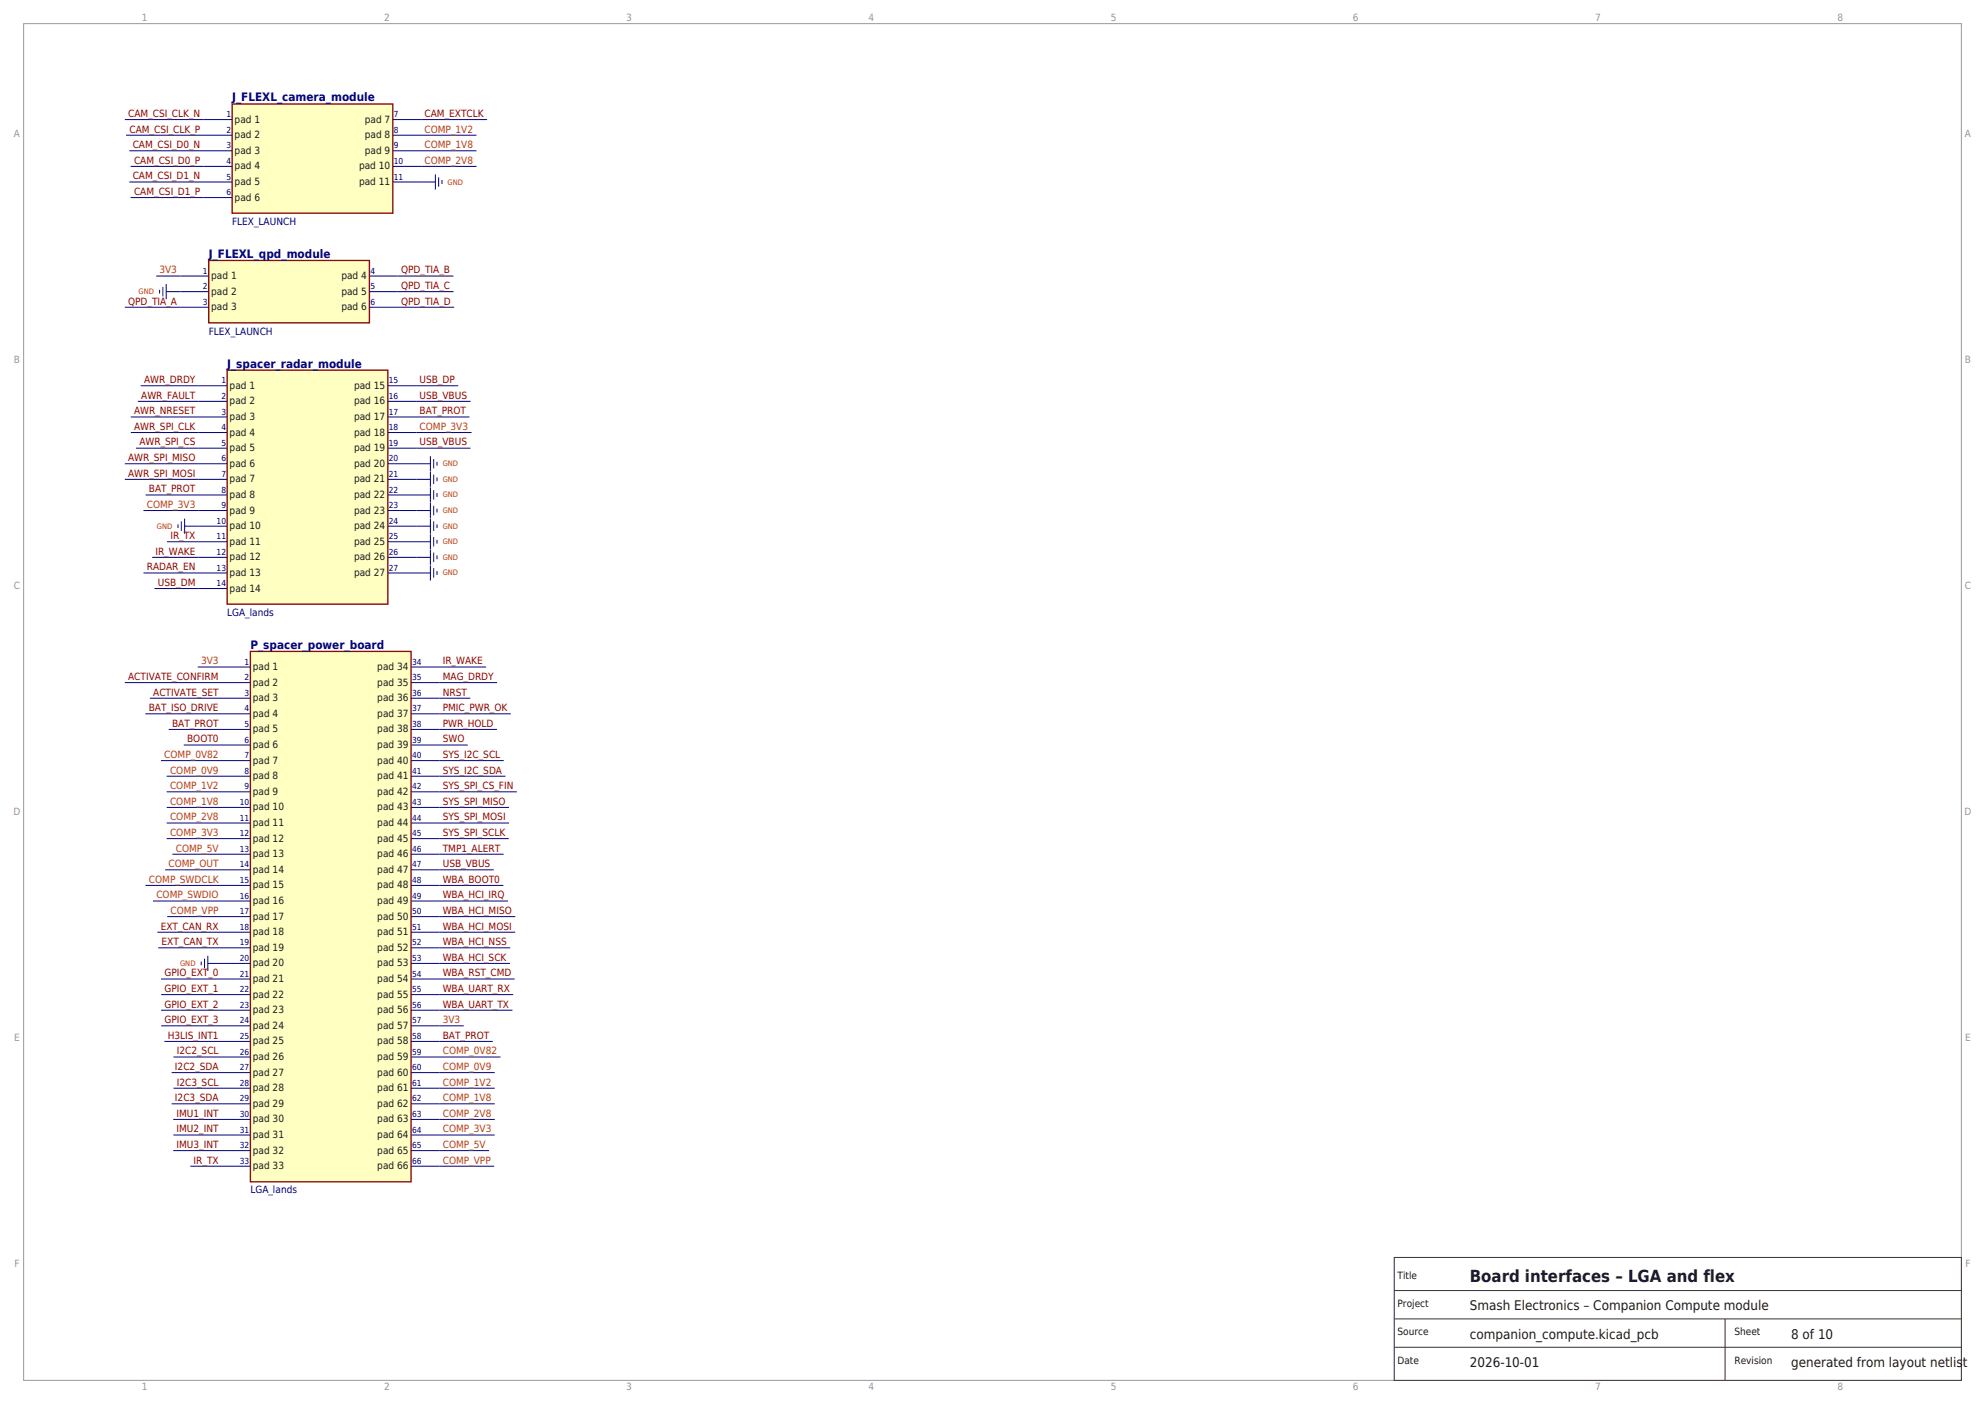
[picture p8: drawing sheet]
<svg xmlns="http://www.w3.org/2000/svg" width="420mm" height="297mm" viewBox="0 0 420 297" stroke-linecap="round" stroke-linejoin="round" font-family="sans-serif">
<defs><g id="words">
<text font-size="3.5" fill="#1a1a1a" x="311" y="271.2">Board interfaces – LGA and flex</text>
<g font-size="2.8" fill="#1a1a1a">
<text x="311" y="277.2">Smash Electronics – Companion Compute module</text>
<text x="311" y="283.2">companion_compute.kicad_pcb</text>
<text x="379" y="283.2">8 of 10</text>
<text x="311" y="289.2">2026-10-01</text>
<text x="379" y="289.2">generated from layout netlist</text>
</g>
<g font-size="2.5" fill="#000080">
<text x="49.1" y="21.5">J_FLEXL_camera_module</text>
<text x="44.2" y="54.6">J_FLEXL_qpd_module</text>
<text x="48.1" y="77.8">J_spacer_radar_module</text>
<text x="53" y="137.3">P_spacer_power_board</text>
</g>
<g font-size="2.1" fill="#999">
<text x="30" y="4.5">1</text>
<text x="81.3" y="4.5">2</text>
<text x="132.5" y="4.5">3</text>
<text x="183.8" y="4.5">4</text>
<text x="235" y="4.5">5</text>
<text x="286.3" y="4.5">6</text>
<text x="337.5" y="4.5">7</text>
<text x="388.8" y="4.5">8</text>
<text x="2.9" y="28.9">A</text>
<text x="415.8" y="28.9">A</text>
<text x="2.9" y="76.8">B</text>
<text x="415.8" y="76.8">B</text>
<text x="2.9" y="124.6">C</text>
<text x="415.7" y="124.6">C</text>
<text x="2.9" y="172.4">D</text>
<text x="415.7" y="172.4">D</text>
<text x="3" y="220.2">E</text>
<text x="415.8" y="220.2">E</text>
<text x="3" y="268.1">F</text>
<text x="415.9" y="268.1">F</text>
<text x="30" y="294.1">1</text>
<text x="81.3" y="294.1">2</text>
<text x="132.5" y="294.1">3</text>
<text x="183.8" y="294.1">4</text>
<text x="235" y="294.1">5</text>
<text x="286.3" y="294.1">6</text>
<text x="337.5" y="294.1">7</text>
<text x="388.8" y="294.1">8</text>
</g>
<g font-size="2.1" fill="#8c0000">
<text x="27.1" y="24.7">CAM_CSI_CLK_N</text>
<text x="27.4" y="28">CAM_CSI_CLK_P</text>
<text x="89.8" y="24.7">CAM_EXTCLK</text>
<text x="28.1" y="31.3">CAM_CSI_D0_N</text>
<text x="28.4" y="34.6">CAM_CSI_D0_P</text>
<text x="28.1" y="37.9">CAM_CSI_D1_N</text>
<text x="28.4" y="41.2">CAM_CSI_D1_P</text>
<text x="84.9" y="57.8">QPD_TIA_B</text>
<text x="27.1" y="64.4">QPD_TIA_A</text>
<text x="84.9" y="61.1">QPD_TIA_C</text>
<text x="84.9" y="64.4">QPD_TIA_D</text>
<text x="30.5" y="81">AWR_DRDY</text>
<text x="88.8" y="81">USB_DP</text>
<text x="28.4" y="87.6">AWR_NRESET</text>
<text x="29.9" y="84.3">AWR_FAULT</text>
<text x="88.8" y="84.3">USB_VBUS</text>
<text x="88.8" y="87.6">BAT_PROT</text>
<text x="28.4" y="90.9">AWR_SPI_CLK</text>
<text x="29.5" y="94.2">AWR_SPI_CS</text>
<text x="88.8" y="94.2">USB_VBUS</text>
<text x="27.1" y="97.5">AWR_SPI_MISO</text>
<text x="27.1" y="100.8">AWR_SPI_MOSI</text>
<text x="31.5" y="104.1">BAT_PROT</text>
<text x="32.9" y="117.3">IR_WAKE</text>
<text x="36.1" y="114">IR_TX</text>
<text x="31.1" y="120.6">RADAR_EN</text>
<text x="33.4" y="123.9">USB_DM</text>
<text x="27.1" y="143.8">ACTIVATE_CONFIRM</text>
<text x="93.7" y="140.5">IR_WAKE</text>
<text x="93.7" y="143.8">MAG_DRDY</text>
<text x="32.4" y="147.1">ACTIVATE_SET</text>
<text x="93.7" y="147.1">NRST</text>
<text x="31.5" y="150.4">BAT_ISO_DRIVE</text>
<text x="36.4" y="153.7">BAT_PROT</text>
<text x="93.7" y="150.4">PMIC_PWR_OK</text>
<text x="93.7" y="153.7">PWR_HOLD</text>
<text x="39.6" y="157">BOOT0</text>
<text x="93.7" y="157">SWO</text>
<text x="93.7" y="160.3">SYS_I2C_SCL</text>
<text x="93.7" y="163.6">SYS_I2C_SDA</text>
<text x="93.7" y="166.9">SYS_SPI_CS_FIN</text>
<text x="93.7" y="170.2">SYS_SPI_MISO</text>
<text x="93.7" y="173.5">SYS_SPI_MOSI</text>
<text x="93.7" y="176.8">SYS_SPI_SCLK</text>
<text x="93.7" y="180.1">TMP1_ALERT</text>
<text x="93.7" y="183.4">USB_VBUS</text>
<text x="93.7" y="186.7">WBA_BOOT0</text>
<text x="93.7" y="190">WBA_HCI_IRQ</text>
<text x="34" y="196.6">EXT_CAN_RX</text>
<text x="93.7" y="193.3">WBA_HCI_MISO</text>
<text x="93.7" y="196.6">WBA_HCI_MOSI</text>
<text x="34.2" y="199.9">EXT_CAN_TX</text>
<text x="93.7" y="199.9">WBA_HCI_NSS</text>
<text x="93.7" y="203.2">WBA_HCI_SCK</text>
<text x="34.8" y="206.5">GPIO_EXT_0</text>
<text x="34.8" y="209.8">GPIO_EXT_1</text>
<text x="93.7" y="206.5">WBA_RST_CMD</text>
<text x="93.7" y="209.8">WBA_UART_RX</text>
<text x="34.8" y="213.1">GPIO_EXT_2</text>
<text x="93.7" y="213.1">WBA_UART_TX</text>
<text x="34.8" y="216.4">GPIO_EXT_3</text>
<text x="35.5" y="219.7">H3LIS_INT1</text>
<text x="93.7" y="219.7">BAT_PROT</text>
<text x="37" y="226.3">I2C2_SDA</text>
<text x="37.4" y="223">I2C2_SCL</text>
<text x="37" y="232.9">I2C3_SDA</text>
<text x="37.4" y="229.6">I2C3_SCL</text>
<text x="37.4" y="236.2">IMU1_INT</text>
<text x="37.4" y="239.5">IMU2_INT</text>
<text x="37.4" y="242.8">IMU3_INT</text>
<text x="41" y="246.1">IR_TX</text>
</g>
<g font-size="2.1" fill="#1a1a1a">
<text x="49.6" y="25.9">pad 1</text>
<text x="49.6" y="29.2">pad 2</text>
<text x="77.2" y="25.9">pad 7</text>
<text x="77.2" y="29.2">pad 8</text>
<text x="49.6" y="32.5">pad 3</text>
<text x="49.6" y="35.8">pad 4</text>
<text x="76" y="35.8">pad 10</text>
<text x="77.2" y="32.5">pad 9</text>
<text x="49.6" y="39.1">pad 5</text>
<text x="76" y="39.1">pad 11</text>
<text x="49.6" y="42.4">pad 6</text>
<text x="44.7" y="59">pad 1</text>
<text x="72.2" y="59">pad 4</text>
<text x="44.7" y="62.3">pad 2</text>
<text x="44.7" y="65.6">pad 3</text>
<text x="72.2" y="62.3">pad 5</text>
<text x="72.2" y="65.6">pad 6</text>
<text x="48.6" y="82.2">pad 1</text>
<text x="74.9" y="82.2">pad 15</text>
<text x="48.6" y="85.5">pad 2</text>
<text x="48.6" y="88.8">pad 3</text>
<text x="74.9" y="85.5">pad 16</text>
<text x="74.9" y="88.8">pad 17</text>
<text x="48.6" y="92.1">pad 4</text>
<text x="48.6" y="95.4">pad 5</text>
<text x="74.9" y="92.1">pad 18</text>
<text x="74.9" y="95.4">pad 19</text>
<text x="48.6" y="98.7">pad 6</text>
<text x="74.9" y="98.7">pad 20</text>
<text x="48.6" y="102">pad 7</text>
<text x="48.6" y="105.3">pad 8</text>
<text x="74.9" y="102">pad 21</text>
<text x="74.9" y="105.3">pad 22</text>
<text x="48.6" y="108.6">pad 9</text>
<text x="48.6" y="111.9">pad 10</text>
<text x="74.9" y="108.6">pad 23</text>
<text x="74.9" y="111.9">pad 24</text>
<text x="48.6" y="115.2">pad 11</text>
<text x="48.6" y="118.5">pad 12</text>
<text x="74.9" y="115.2">pad 25</text>
<text x="74.9" y="118.5">pad 26</text>
<text x="48.6" y="121.8">pad 13</text>
<text x="48.6" y="125.1">pad 14</text>
<text x="74.9" y="121.8">pad 27</text>
<text x="53.5" y="141.7">pad 1</text>
<text x="79.8" y="141.7">pad 34</text>
<text x="53.5" y="145">pad 2</text>
<text x="53.5" y="148.3">pad 3</text>
<text x="79.8" y="145">pad 35</text>
<text x="79.8" y="148.3">pad 36</text>
<text x="53.5" y="151.6">pad 4</text>
<text x="53.5" y="154.9">pad 5</text>
<text x="79.8" y="151.6">pad 37</text>
<text x="79.8" y="154.9">pad 38</text>
<text x="53.5" y="158.2">pad 6</text>
<text x="53.5" y="161.5">pad 7</text>
<text x="79.8" y="158.2">pad 39</text>
<text x="79.8" y="161.5">pad 40</text>
<text x="53.5" y="164.8">pad 8</text>
<text x="79.8" y="164.8">pad 41</text>
<text x="53.5" y="168.1">pad 9</text>
<text x="53.5" y="171.4">pad 10</text>
<text x="79.8" y="168.1">pad 42</text>
<text x="79.8" y="171.4">pad 43</text>
<text x="53.5" y="174.7">pad 11</text>
<text x="53.5" y="178">pad 12</text>
<text x="79.8" y="174.7">pad 44</text>
<text x="79.8" y="178">pad 45</text>
<text x="53.5" y="181.3">pad 13</text>
<text x="53.5" y="184.6">pad 14</text>
<text x="79.8" y="181.3">pad 46</text>
<text x="79.8" y="184.6">pad 47</text>
<text x="53.5" y="187.9">pad 15</text>
<text x="53.5" y="191.2">pad 16</text>
<text x="79.8" y="187.9">pad 48</text>
<text x="79.8" y="191.2">pad 49</text>
<text x="53.5" y="194.5">pad 17</text>
<text x="53.5" y="197.8">pad 18</text>
<text x="79.8" y="194.5">pad 50</text>
<text x="79.8" y="197.8">pad 51</text>
<text x="53.5" y="201.1">pad 19</text>
<text x="79.8" y="201.1">pad 52</text>
<text x="53.5" y="204.4">pad 20</text>
<text x="53.5" y="207.7">pad 21</text>
<text x="79.8" y="204.4">pad 53</text>
<text x="79.8" y="207.7">pad 54</text>
<text x="53.5" y="211">pad 22</text>
<text x="53.5" y="214.3">pad 23</text>
<text x="79.8" y="211">pad 55</text>
<text x="79.8" y="214.3">pad 56</text>
<text x="53.5" y="217.6">pad 24</text>
<text x="53.5" y="220.9">pad 25</text>
<text x="79.8" y="217.6">pad 57</text>
<text x="79.8" y="220.9">pad 58</text>
<text x="53.5" y="224.2">pad 26</text>
<text x="53.5" y="227.5">pad 27</text>
<text x="79.8" y="224.2">pad 59</text>
<text x="79.8" y="227.5">pad 60</text>
<text x="53.5" y="230.8">pad 28</text>
<text x="79.8" y="230.8">pad 61</text>
<text x="53.5" y="234.1">pad 29</text>
<text x="53.5" y="237.4">pad 30</text>
<text x="79.8" y="234.1">pad 62</text>
<text x="79.8" y="237.4">pad 63</text>
<text x="53.5" y="240.7">pad 31</text>
<text x="53.5" y="244">pad 32</text>
<text x="79.8" y="240.7">pad 64</text>
<text x="79.8" y="244">pad 65</text>
<text x="53.5" y="247.3">pad 33</text>
<text x="79.8" y="247.3">pad 66</text>
<text x="295.7" y="270.5">Title</text>
<text x="295.7" y="276.5">Project</text>
<text x="295.7" y="282.5">Source</text>
<text x="367" y="282.5">Sheet</text>
<text x="295.7" y="288.5">Date</text>
<text x="367" y="288.5">Revision</text>
</g>
<g font-size="2.1" fill="#bf4000">
<text x="89.8" y="28">COMP_1V2</text>
<text x="89.8" y="31.3">COMP_1V8</text>
<text x="89.8" y="34.6">COMP_2V8</text>
<text x="33.7" y="57.8">3V3</text>
<text x="88.8" y="90.9">COMP_3V3</text>
<text x="31.1" y="107.4">COMP_3V3</text>
<text x="42.5" y="140.5">3V3</text>
<text x="34.8" y="160.3">COMP_0V82</text>
<text x="36" y="163.6">COMP_0V9</text>
<text x="36" y="166.9">COMP_1V2</text>
<text x="36" y="170.2">COMP_1V8</text>
<text x="36" y="173.5">COMP_2V8</text>
<text x="36" y="176.8">COMP_3V3</text>
<text x="35.6" y="183.4">COMP_OUT</text>
<text x="37.2" y="180.1">COMP_5V</text>
<text x="31.5" y="186.7">COMP_SWDCLK</text>
<text x="33.1" y="190">COMP_SWDIO</text>
<text x="36.1" y="193.3">COMP_VPP</text>
<text x="93.7" y="216.4">3V3</text>
<text x="93.7" y="223">COMP_0V82</text>
<text x="93.7" y="226.3">COMP_0V9</text>
<text x="93.7" y="229.6">COMP_1V2</text>
<text x="93.7" y="232.9">COMP_1V8</text>
<text x="93.7" y="236.2">COMP_2V8</text>
<text x="93.7" y="239.5">COMP_3V3</text>
<text x="93.7" y="242.8">COMP_5V</text>
<text x="93.7" y="246.1">COMP_VPP</text>
</g>
<g font-size="2.1" fill="#000080">
<text x="49.1" y="47.6">FLEX_LAUNCH</text>
<text x="44.2" y="70.8">FLEX_LAUNCH</text>
<text x="48.1" y="130.3">LGA_lands</text>
<text x="53" y="252.5">LGA_lands</text>
</g>
<g font-size="1.8" fill="#000080">
<text x="47.9" y="24.8">1</text>
<text x="47.9" y="28.1">2</text>
<text x="83.3" y="24.8">7</text>
<text x="83.3" y="28.1">8</text>
<text x="47.9" y="31.4">3</text>
<text x="47.9" y="34.7">4</text>
<text x="83.3" y="31.4">9</text>
<text x="83.3" y="34.7">10</text>
<text x="47.9" y="38">5</text>
<text x="47.9" y="41.3">6</text>
<text x="83.3" y="38">11</text>
<text x="42.9" y="57.9">1</text>
<text x="78.4" y="57.9">4</text>
<text x="42.9" y="61.2">2</text>
<text x="42.9" y="64.5">3</text>
<text x="78.4" y="61.2">5</text>
<text x="78.4" y="64.5">6</text>
<text x="46.8" y="81.1">1</text>
<text x="82.3" y="81.1">15</text>
<text x="46.8" y="84.4">2</text>
<text x="46.8" y="87.7">3</text>
<text x="82.3" y="84.4">16</text>
<text x="82.3" y="87.7">17</text>
<text x="46.8" y="91">4</text>
<text x="46.8" y="94.3">5</text>
<text x="82.3" y="91">18</text>
<text x="82.3" y="94.3">19</text>
<text x="46.8" y="97.6">6</text>
<text x="46.8" y="100.9">7</text>
<text x="82.3" y="97.6">20</text>
<text x="82.3" y="100.9">21</text>
<text x="46.8" y="104.2">8</text>
<text x="46.8" y="107.5">9</text>
<text x="82.3" y="104.2">22</text>
<text x="82.3" y="107.5">23</text>
<text x="45.8" y="110.8">10</text>
<text x="82.3" y="110.8">24</text>
<text x="45.8" y="114.1">11</text>
<text x="45.8" y="117.4">12</text>
<text x="82.3" y="114.1">25</text>
<text x="82.3" y="117.4">26</text>
<text x="45.8" y="120.7">13</text>
<text x="45.8" y="124">14</text>
<text x="82.3" y="120.7">27</text>
<text x="51.8" y="140.6">1</text>
<text x="51.8" y="143.9">2</text>
<text x="87.2" y="140.6">34</text>
<text x="87.2" y="143.9">35</text>
<text x="51.8" y="147.2">3</text>
<text x="87.2" y="147.2">36</text>
<text x="51.8" y="150.5">4</text>
<text x="51.8" y="153.8">5</text>
<text x="87.2" y="150.5">37</text>
<text x="87.2" y="153.8">38</text>
<text x="51.8" y="157.1">6</text>
<text x="51.8" y="160.4">7</text>
<text x="87.2" y="157.1">39</text>
<text x="87.2" y="160.4">40</text>
<text x="51.8" y="163.7">8</text>
<text x="51.8" y="167">9</text>
<text x="87.2" y="163.7">41</text>
<text x="87.2" y="167">42</text>
<text x="50.7" y="170.3">10</text>
<text x="50.7" y="173.6">11</text>
<text x="87.2" y="170.3">43</text>
<text x="87.2" y="173.6">44</text>
<text x="50.7" y="176.9">12</text>
<text x="87.2" y="176.9">45</text>
<text x="50.7" y="180.2">13</text>
<text x="50.7" y="183.5">14</text>
<text x="87.2" y="180.2">46</text>
<text x="87.2" y="183.5">47</text>
<text x="50.7" y="186.8">15</text>
<text x="50.7" y="190.1">16</text>
<text x="87.2" y="186.8">48</text>
<text x="87.2" y="190.1">49</text>
<text x="50.7" y="193.4">17</text>
<text x="50.7" y="196.7">18</text>
<text x="87.2" y="193.4">50</text>
<text x="87.2" y="196.7">51</text>
<text x="50.7" y="200">19</text>
<text x="50.7" y="203.3">20</text>
<text x="87.2" y="200">52</text>
<text x="87.2" y="203.3">53</text>
<text x="50.7" y="206.6">21</text>
<text x="50.7" y="209.9">22</text>
<text x="87.2" y="206.6">54</text>
<text x="87.2" y="209.9">55</text>
<text x="50.7" y="213.2">23</text>
<text x="87.2" y="213.2">56</text>
<text x="50.7" y="216.5">24</text>
<text x="50.7" y="219.8">25</text>
<text x="87.2" y="216.5">57</text>
<text x="87.2" y="219.8">58</text>
<text x="50.7" y="223.1">26</text>
<text x="50.7" y="226.4">27</text>
<text x="87.2" y="223.1">59</text>
<text x="87.2" y="226.4">60</text>
<text x="50.7" y="229.7">28</text>
<text x="50.7" y="233">29</text>
<text x="87.2" y="229.7">61</text>
<text x="87.2" y="233">62</text>
<text x="50.7" y="236.3">30</text>
<text x="50.7" y="239.6">31</text>
<text x="87.2" y="236.3">63</text>
<text x="87.2" y="239.6">64</text>
<text x="50.7" y="242.9">32</text>
<text x="87.2" y="242.9">65</text>
<text x="50.7" y="246.2">33</text>
<text x="87.2" y="246.2">66</text>
</g>
<g font-size="1.6" fill="#bf4000">
<text x="94.7" y="39">GND</text>
<text x="29.3" y="62.2">GND</text>
<text x="93.7" y="98.6">GND</text>
<text x="93.7" y="101.9">GND</text>
<text x="93.7" y="105.2">GND</text>
<text x="33.2" y="111.8">GND</text>
<text x="93.7" y="108.5">GND</text>
<text x="93.7" y="111.8">GND</text>
<text x="93.7" y="115.1">GND</text>
<text x="93.7" y="118.4">GND</text>
<text x="93.7" y="121.7">GND</text>
<text x="38.1" y="204.3">GND</text>
</g>
</g></defs>
<path d="M5 5h410v287h-410z" fill="none" stroke="#999" stroke-width=".21"/>
<path d="M295 266h120v26h-120z" fill-rule="evenodd" fill="#fff" stroke="#333" stroke-width=".21"/>
<path d="M295 279h120M295 273h120M365 279v13M295 285h120" fill="none" stroke="#333" stroke-width=".21"/>
<path d="M49.1 22h34v23.1h-34z" fill-rule="evenodd" fill="#ffffc2" stroke="#850000" stroke-width=".28"/>
<g fill="none" stroke="#000080" stroke-width=".21">
<path d="M26.4 25.3h22.7M26.7 28.6h22.4M27.4 31.9h21.7M27.4 38.5h21.7M27.6 35.2h21.5M83.1 25.3h20M83.1 28.6h17.7M83.1 31.9h17.7M83.1 35.2h17.7M83.1 38.5h9M92.1 36.9v3.2M92.8 37.5v2"/>
<path d="M93.5 38.1v.8M27.6 41.8h21.5"/>
</g>
<path d="M44.2 55.1h34v13.2h-34z" fill-rule="evenodd" fill="#ffffc2" stroke="#850000" stroke-width=".28"/>
<path d="M33 58.4h11.2M78.2 58.4h17.7M26.4 65h17.8M33.8 61.3v.8M34.5 60.7v2M35.2 61.7h9M35.2 60.1v3.2M78.2 61.7h17.8M78.2 65h17.9" fill="none" stroke="#000080" stroke-width=".21"/>
<path d="M48.1 78.3h34v49.5h-34z" fill-rule="evenodd" fill="#ffffc2" stroke="#850000" stroke-width=".28"/>
<g fill="none" stroke="#000080" stroke-width=".21">
<path d="M26.4 98.1h21.7M27.7 88.2h20.4M27.7 91.5h20.4M28.8 94.8h19.3M29.2 84.9h18.9M29.8 81.6h18.3M82.1 81.6h14.9M82.1 84.9h17.5M82.1 88.2h17.2M82.1 91.5h17.7M82.1 94.8h17.5M82.1 98.1h9"/>
<path d="M91.1 96.5v3.2M91.1 99.8v3.2M91.8 97.1v2M92.5 97.7v.8M26.4 101.4h21.7M30.4 108h17.7M30.8 104.7h17.3M32.2 117.9h15.9M35.4 114.6h12.7M37.7 110.9v.8M38.4 110.3v2M39.1 111.3h9"/>
<path d="M39.1 109.7v3.2M82.1 101.4h9M82.1 104.7h9M82.1 108h9M82.1 111.3h9M82.1 114.6h9M82.1 117.9h9M91.1 103.1v3.2M91.1 106.4v3.2M91.1 109.7v3.2M91.1 113v3.2M91.1 116.3v3.2"/>
<path d="M91.1 119.6v3.2M91.8 100.4v2M91.8 103.7v2M91.8 107v2M91.8 110.3v2M91.8 113.6v2M91.8 116.9v2M92.5 101v.8M92.5 104.3v.8M92.5 107.6v.8M92.5 110.9v.8M92.5 114.2v.8"/>
<path d="M92.5 117.5v.8M30.4 121.2h17.7M32.7 124.5h15.4M82.1 121.2h9M91.8 120.2v2M92.5 120.8v.8"/>
</g>
<path d="M53 137.8h34v112.2h-34z" fill-rule="evenodd" fill="#ffffc2" stroke="#850000" stroke-width=".28"/>
<g fill="none" stroke="#000080" stroke-width=".21">
<path d="M26.4 144.4h26.6M30.8 151h22.2M31.7 147.7h21.3M35.7 154.3h17.3M38.9 157.6h14.1M41.8 141.1h11.2M87 141.1h15.9M87 144.4h18.2M87 147.7h12.5M87 151h21.1M87 154.3h18.2M87 157.6h12"/>
<path d="M34.1 160.9h18.9M35.3 164.2h17.7M35.3 167.5h17.7M35.3 170.8h17.7M35.3 174.1h17.7M35.3 177.4h17.7M87 160.9h19.6M87 164.2h20M87 167.5h22.4M87 170.8h20.7M87 174.1h20.7M87 177.4h20.6"/>
<path d="M30.8 187.3h22.2M32.4 190.6h20.6M33.3 197.2h19.7M34.9 184h18.1M35.4 193.9h17.6M36.5 180.7h16.5M87 180.7h19.6M87 184h17.5M87 187.3h19.5M87 190.6h20.5M87 193.9h22M87 197.2h22"/>
<path d="M33.5 200.5h19.5M34.1 207.1h18.9M34.1 210.4h18.9M34.1 213.7h18.9M34.1 217h18.9M42.6 203.4v.8M43.3 202.8v2M44 203.8h9M44 202.2v3.2M87 200.5h20.9M87 203.8h20.9M87 207.1h21.9"/>
<path d="M87 210.4h21.6M87 213.7h21.4M87 217h11.1M34.8 220.3h18.2M36.3 226.9h16.7M36.3 233.5h16.7M36.7 236.8h16.3M36.7 223.6h16.3M36.7 230.2h16.3M87 220.3h17.2M87 223.6h18.9M87 226.9h17.7"/>
<path d="M87 230.2h17.7M87 233.5h17.7M87 236.8h17.7M36.7 240.1h16.3M36.7 243.4h16.3M40.3 246.7h12.7M87 240.1h17.7M87 243.4h16.5M87 246.7h17.6"/>
</g>
<use href="#words"/>
</svg>
